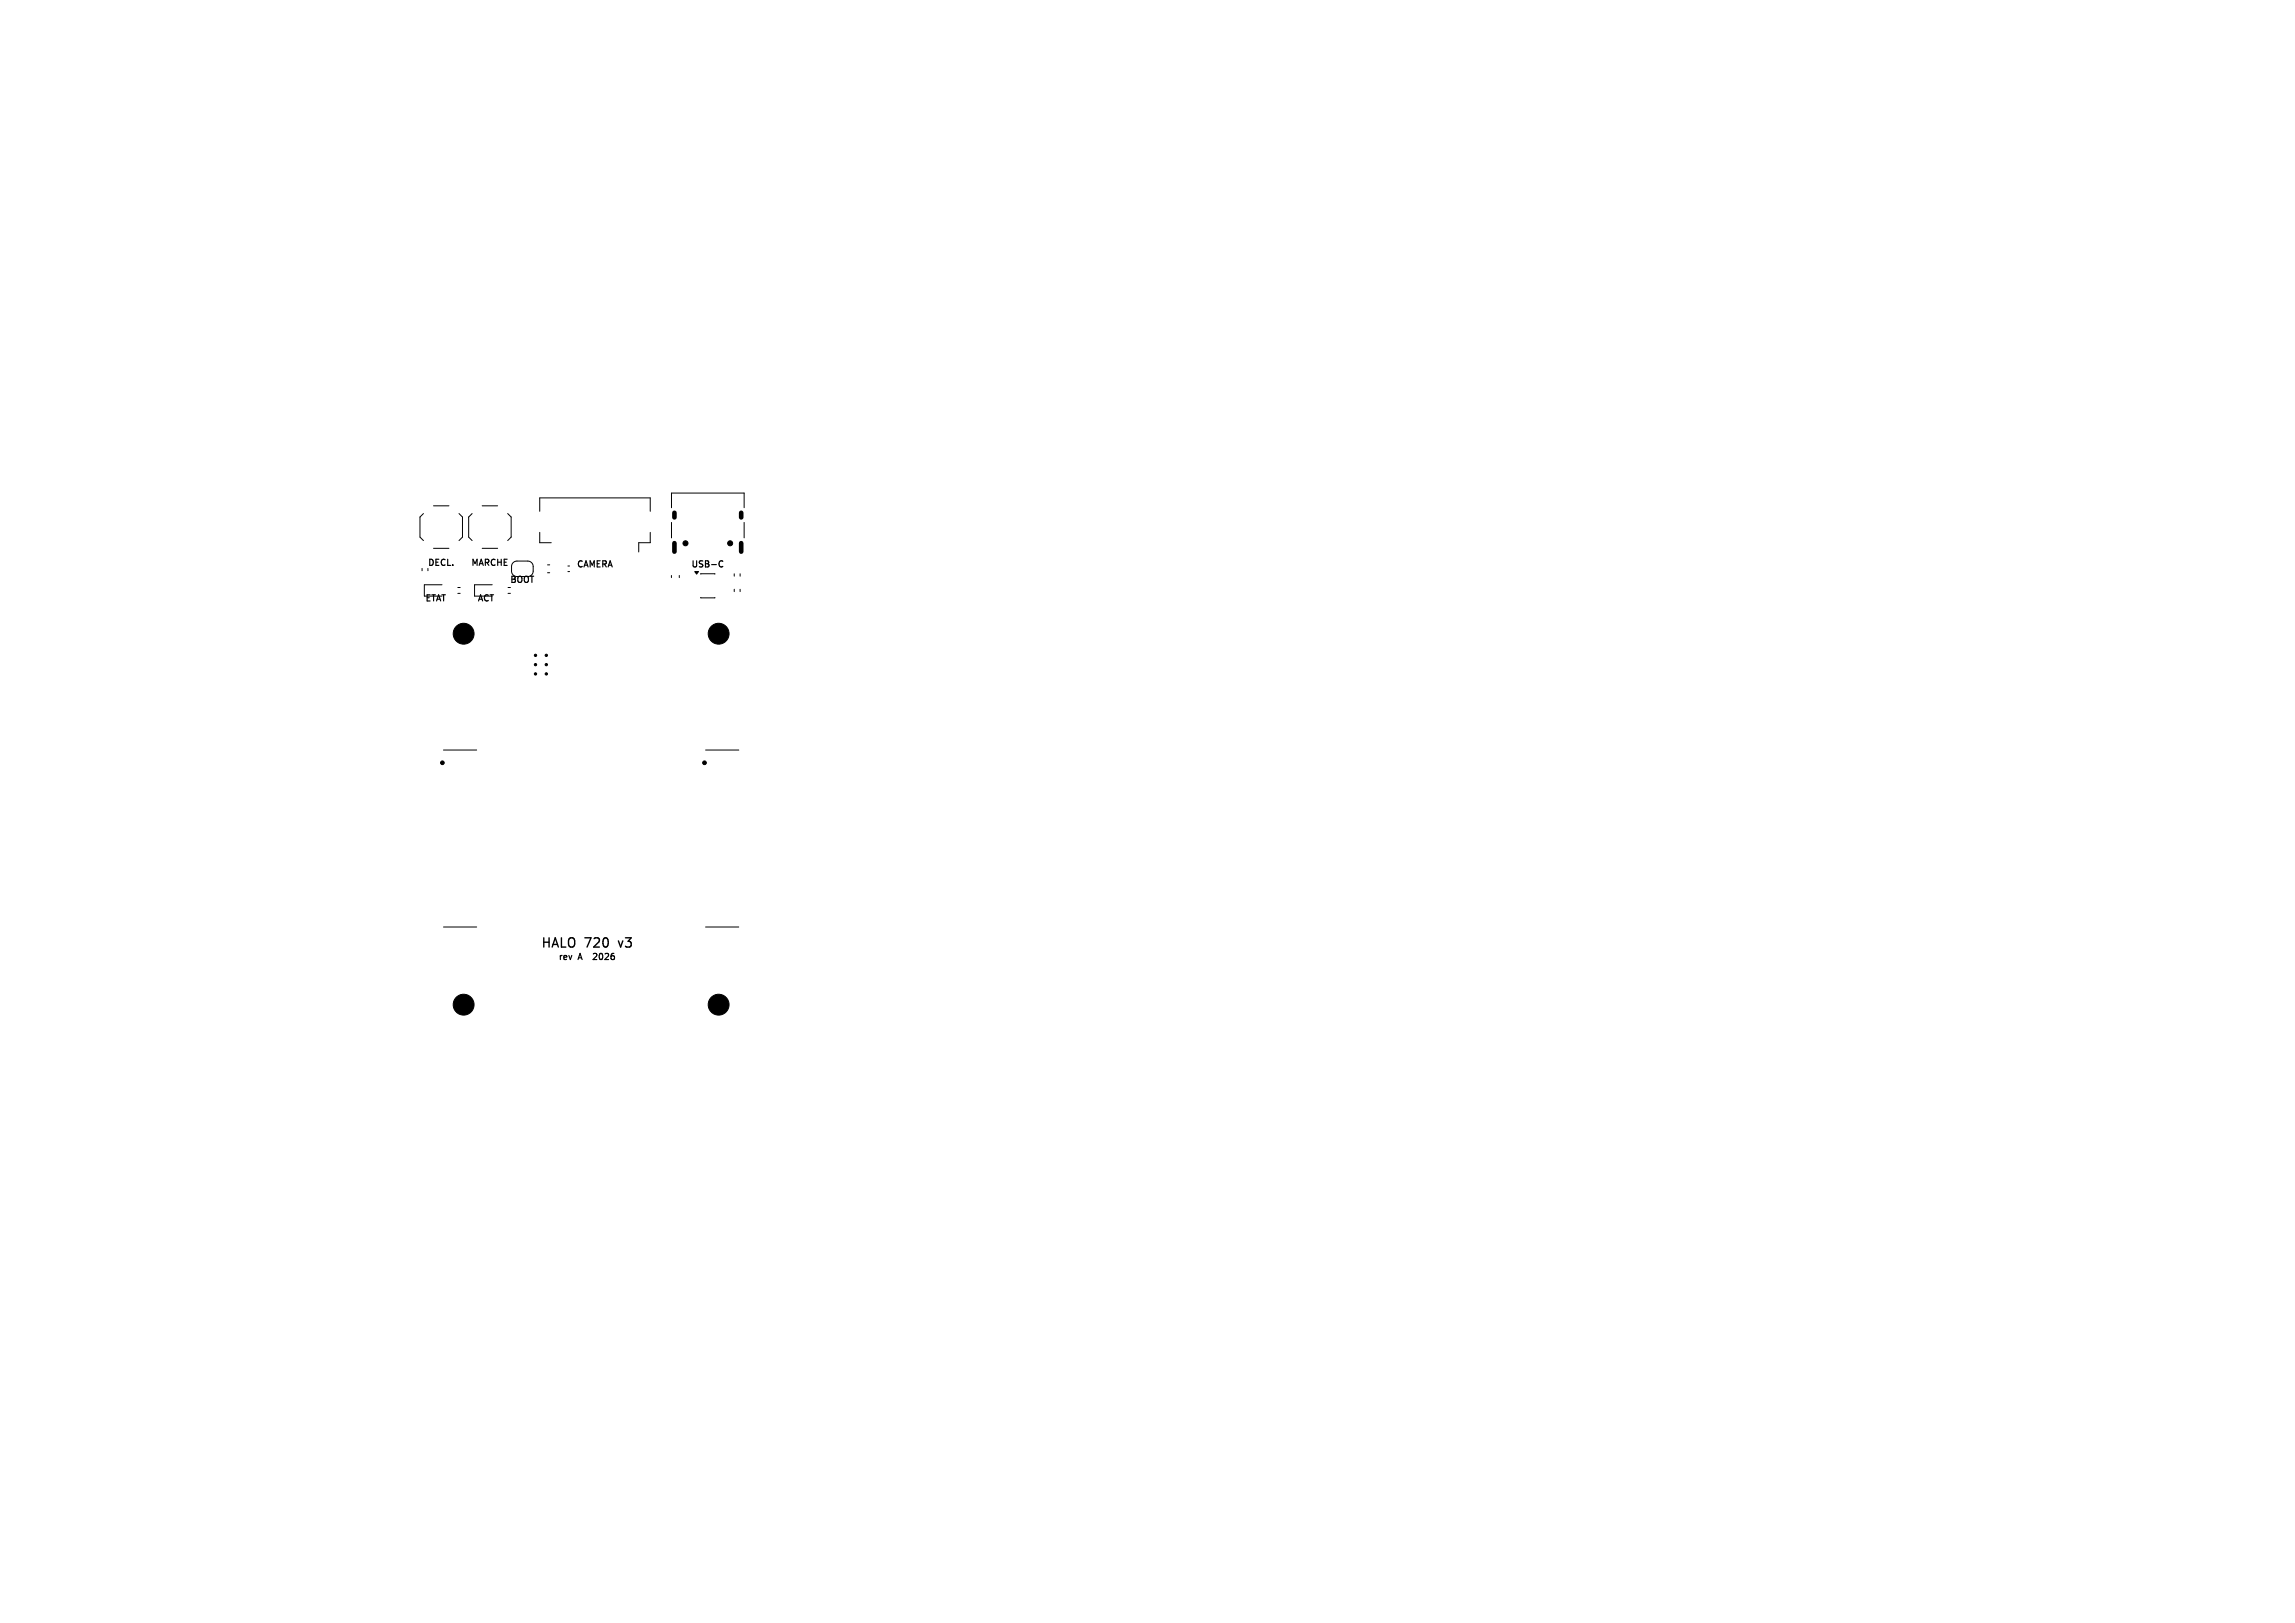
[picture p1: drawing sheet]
<svg xmlns="http://www.w3.org/2000/svg" width="297mm" height="210mm" viewBox="0 0 297 210" stroke-linecap="round" stroke-linejoin="round" font-family="sans-serif">
<defs><g id="words">
<g font-size="1.7">
<text x="69.9" y="122.9">HALO</text>
<text x="75.7" y="122.9">720</text>
<text x="80.3" y="122.9">v3</text>
</g>
<g font-size="1.1">
<text x="55.3" y="73.4">DECL.</text>
<text x="60.9" y="73.4">MARCHE</text>
<text x="65.9" y="75.6">BOOT</text>
<text x="74.6" y="73.6">CAMERA</text>
<text x="89.4" y="73.6">USB-C</text>
<text x="54.9" y="78">ETAT</text>
<text x="61.7" y="78">ACT</text>
<text x="72.2" y="124.4">rev</text>
<text x="74.9" y="124.4">A</text>
<text x="77.4" y="124.4">2026</text>
</g>
</g></defs>
<path d="M93.1 73.2l.2 .2 .2-.1M93.5 72.6h-.2l-.2 .1M77.2 123.7l-.5 .5h.5" fill="none" stroke="#000" stroke-width=".15"/>
<g fill="none" stroke="#000" stroke-width=".13">
<path d="M54.6 73.5v.4M54.8 66.5l-.4 .4v2.6l.4 .5M55.4 73.5v.4M56.1 65.5h2M56.1 71h2M57.2 75.7h-2.3v1.4h2.3M59.2 76h.4M59.2 76.8h.4M59.4 66.5l.4 .4v2.6l-.4 .5M61.1 66.5l-.5 .4v2.6l.5 .5M62.4 65.5h2M62.4 71h2"/>
<path d="M63.7 75.7h-2.3v1.4h2.3M65.7 66.5l.4 .4v2.6l-.4 .5M65.7 76.8h.4M66.9 74.6a.7 .7 0 0 1-.7-.7v-.6a.7 .7 0 0 1 .7-.7h1.4a.7 .7 0 0 1 .7 .7v.6a.7 .7 0 0 1-.7 .7M69.8 66.2v-1.8h14.4v1.8M69.8 68.9v1.3h1.5M70.9 73.1h.2M70.9 74.1h.2M73.5 73.2h.2M73.5 74h.2M84.2 68.9v1.3h-1.5v1.2M86.9 74.5v.2"/>
<path d="M86.9 65.7v-1.9h9.4v1.9M86.9 67.6v2M87.9 74.5v.2M90.7 74.3h1.8M90.7 77.3h1.8M95 74.2v.4M95 76.2v.4M95.8 74.2v.4M95.8 76.2v.4M96.3 67.6v2M57.4 97.1h4.3M91.3 97.1h4.3"/>
<path d="M57.4 120h4.3M91.3 120h4.3"/>
</g>
<g fill="#000" stroke="#000" stroke-width=".13">
<path d="M89.9 74h.5l-.3 .3z"/>
<circle cx="88.7" cy="70.3" r=".33"/>
<circle cx="94.5" cy="70.3" r=".33"/>
<circle cx="57.3" cy="98.7" r=".24"/>
<circle cx="60" cy="82" r="1.35"/>
<circle cx="69.3" cy="84.8" r=".15"/>
<circle cx="69.3" cy="87.2" r=".15"/>
<circle cx="69.3" cy="86" r=".15"/>
<circle cx="70.7" cy="84.8" r=".15"/>
<circle cx="70.7" cy="87.2" r=".15"/>
<circle cx="70.7" cy="86" r=".15"/>
<circle cx="91.2" cy="98.7" r=".24"/>
<circle cx="93" cy="82" r="1.35"/>
<circle cx="60" cy="130" r="1.35"/>
<circle cx="93" cy="130" r="1.35"/>
</g>
<path d="M87.3 66.4v.6M87.3 70.3v1.1M95.9 66.4v.6M95.9 70.3v1.1" fill="none" stroke="#000" stroke-width=".6"/>
<use href="#words"/>
</svg>
